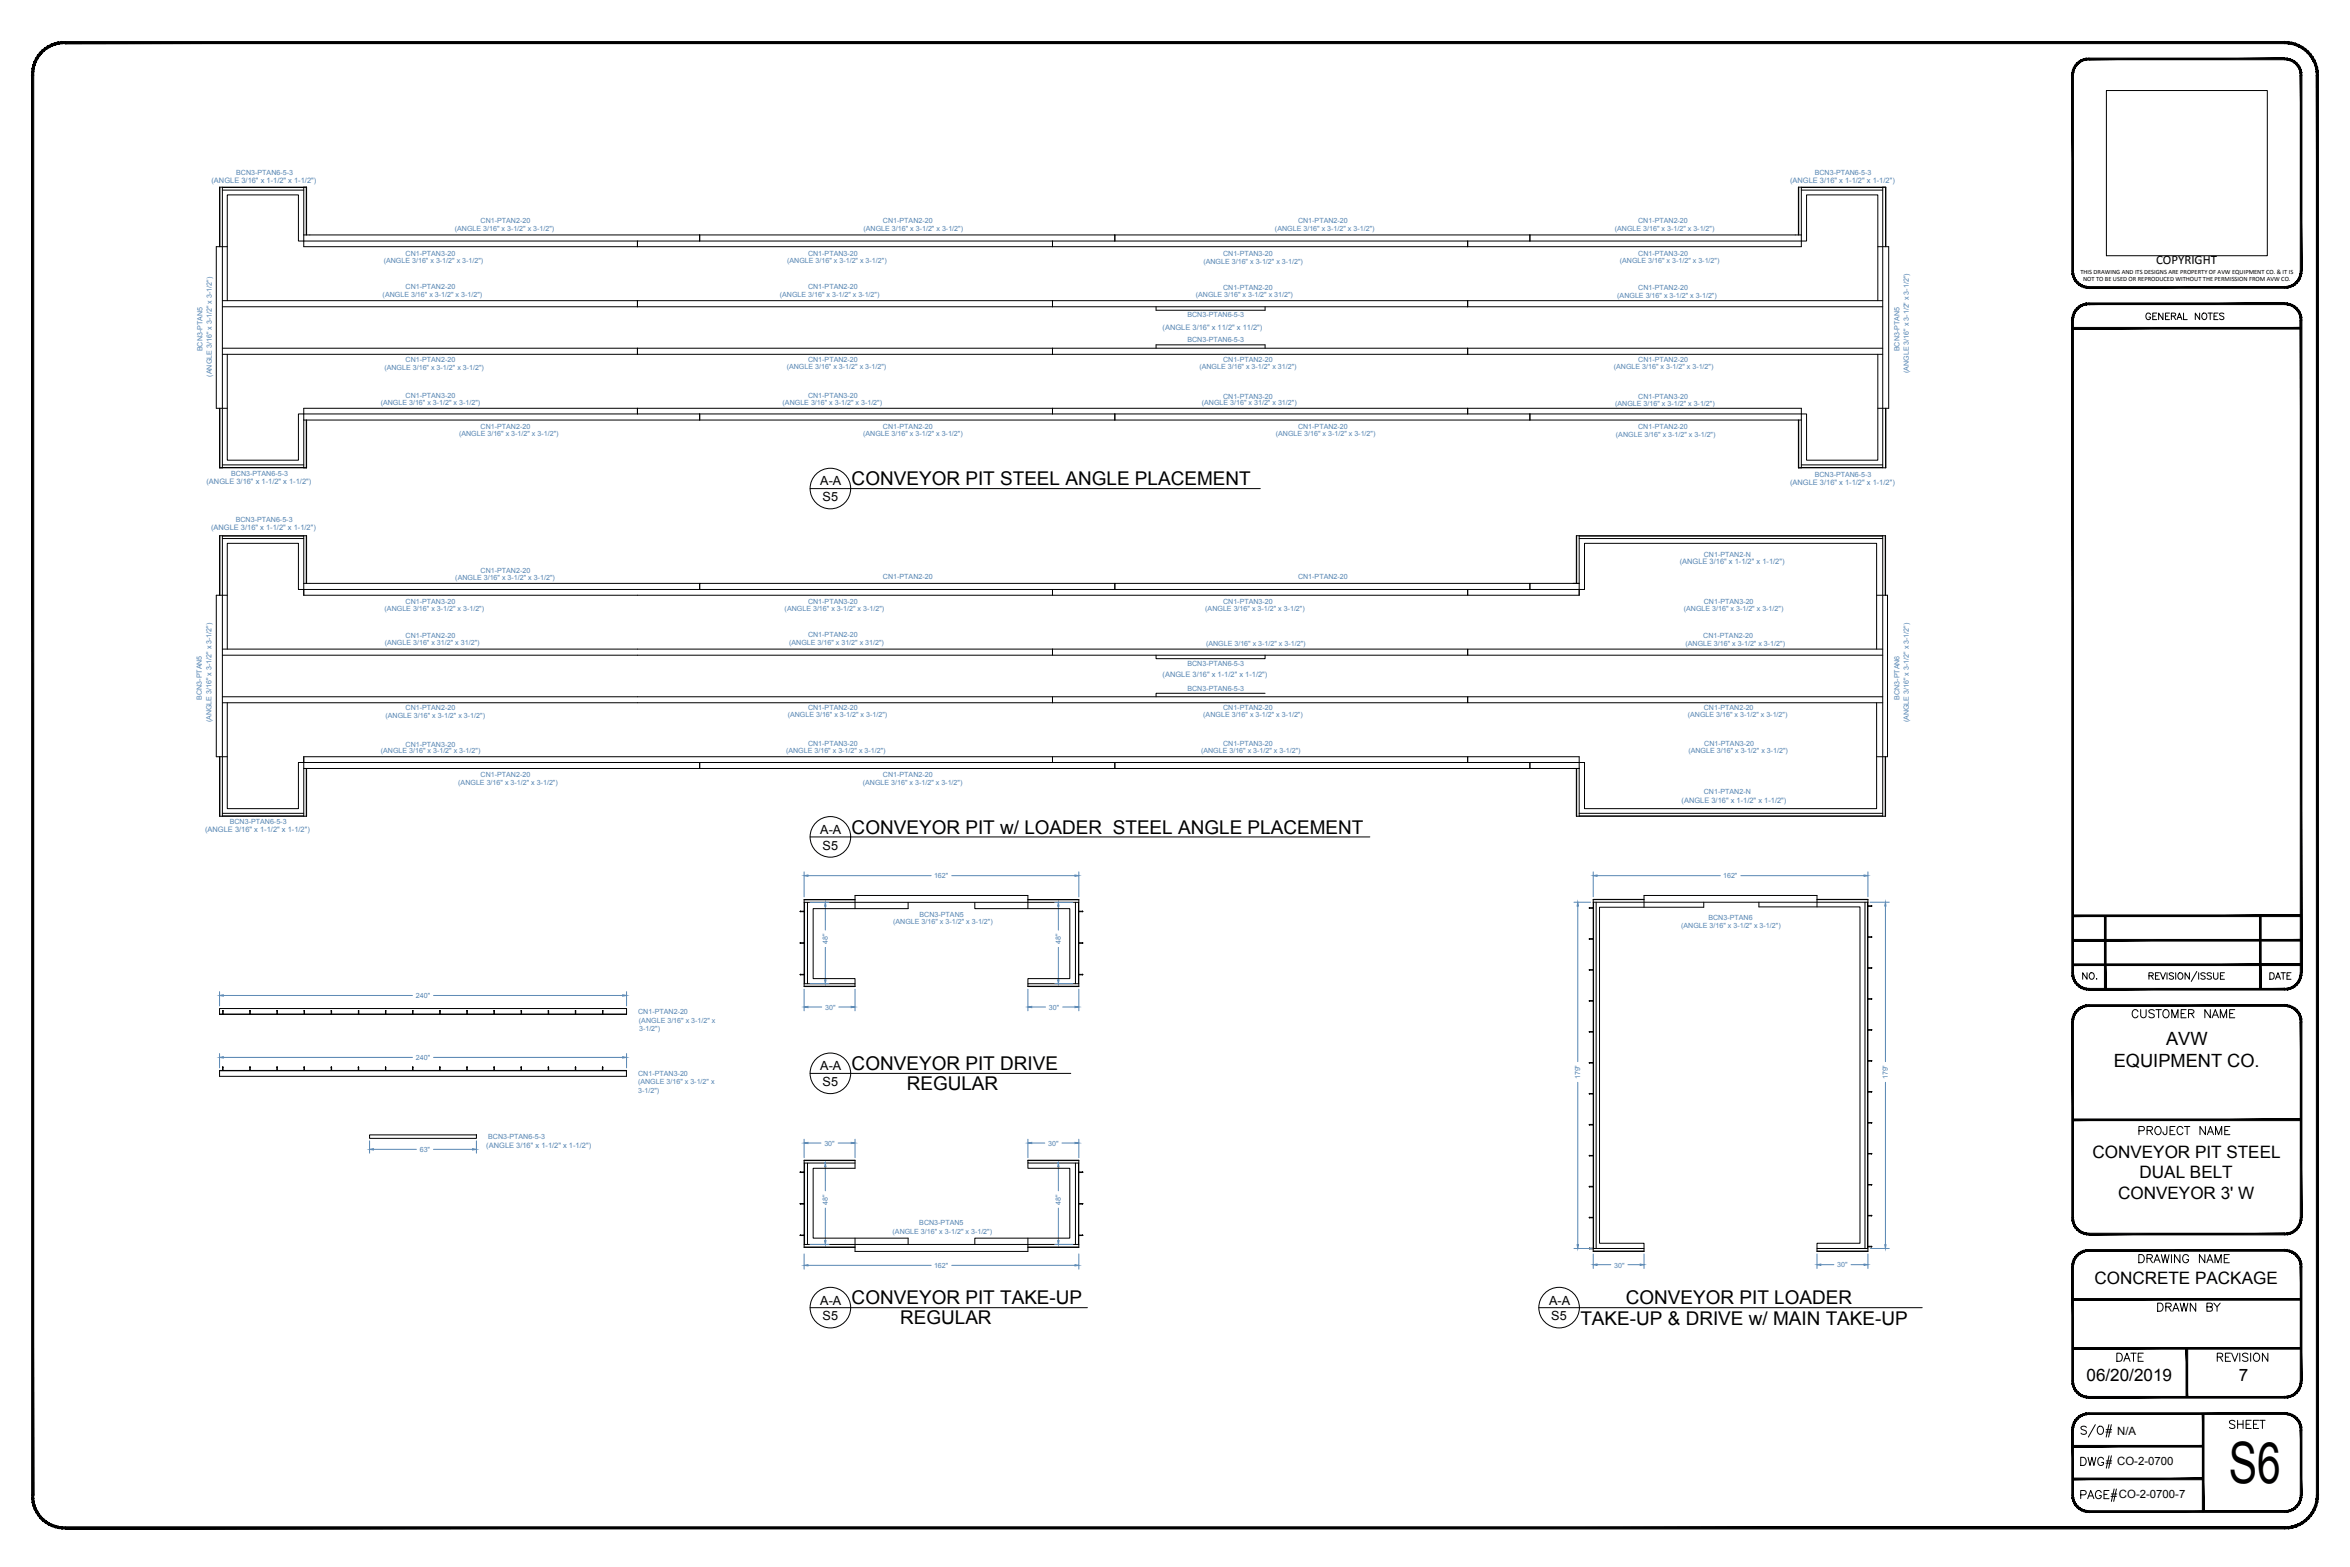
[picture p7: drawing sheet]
<svg xmlns="http://www.w3.org/2000/svg" width="914mm" height="610mm" viewBox="0 0 914 610" stroke-linecap="round" stroke-linejoin="round" font-family="sans-serif">
<defs><g id="words">
<text font-size="22.2" x="867.2" y="576.9">S6</text>
<g font-size="8.8">
<text x="808.6" y="572.6">DWG#</text>
<text x="808.6" y="585.3">PAGE#</text>
</g>
<text font-size="8.4" x="808.9" y="560.2">S/O#</text>
<g font-size="7.4">
<text x="331.4" y="188.8">CONVEYOR PIT STEEL ANGLE PLACEMENT</text>
<text x="331.4" y="324.3">CONVEYOR PIT w/ LOADER STEEL ANGLE PLACEMENT</text>
<text x="331.4" y="416.3">CONVEYOR PIT DRIVE</text>
<text x="352.8" y="424">REGULAR</text>
<text x="331.4" y="507.4">CONVEYOR PIT TAKE-UP</text>
<text x="632.6" y="507.4">CONVEYOR PIT LOADER</text>
<text x="350.2" y="515.1">REGULAR</text>
<text x="614.9" y="515.3">TAKE-UP &amp; DRIVE w/ MAIN TAKE-UP</text>
</g>
<g font-size="7.1">
<text x="842.8" y="406.5">AVW</text>
<text x="822.5" y="415">EQUIPMENT CO.</text>
</g>
<g font-size="6.7">
<text x="814.2" y="450.3">CONVEYOR PIT STEEL</text>
<text x="832.5" y="458.3">DUAL BELT</text>
<text x="824.2" y="466.3">CONVEYOR 3' W</text>
<text x="815" y="499.5">CONCRETE PACKAGE</text>
<text x="811.9" y="537.2">06/20/2019</text>
<text x="871.2" y="537.2">7</text>
</g>
<g font-size="6.6">
<text x="828.7" y="397.2">CUSTOMER NAME</text>
<text x="831.5" y="442.7">PROJECT NAME</text>
<text x="831.5" y="492.5">DRAWING NAME</text>
<text x="838.6" y="511.2">DRAWN BY</text>
<text x="822.7" y="530.9">DATE</text>
<text x="861.8" y="530.9">REVISION</text>
<text x="866.8" y="557">SHEET</text>
</g>
<g font-size="5.7">
<text x="834" y="125.6">GENERAL NOTES</text>
<text x="809.6" y="382.1">NO.</text>
<text x="882.3" y="382.1">DATE</text>
</g>
<text font-size="5" x="839" y="102.8">COPYRIGHT</text>
<g font-size="4.9">
<text x="319.2" y="188.8">A-A</text>
<text x="320.1" y="195">S5</text>
<text x="319.2" y="324.4">A-A</text>
<text x="320.1" y="330.5">S5</text>
<text x="319.2" y="416.4">A-A</text>
<text x="320.1" y="422.5">S5</text>
<text x="319.2" y="507.5">A-A</text>
<text x="602.7" y="507.5">A-A</text>
<text x="320.1" y="513.6">S5</text>
<text x="603.6" y="513.6">S5</text>
</g>
<g font-size="4.4">
<text x="823.8" y="558.1">N/A</text>
<text x="823.8" y="569.9">CO-2-0700</text>
<text x="824.5" y="582.9">CO-2-0700-7</text>
</g>
<g font-size="2.9" fill="#5484b2">
<text x="82.3" y="71.2">(ANGLE 3/16&quot; x 1-1/2&quot; x 1-1/2&quot;)</text>
<text x="696.5" y="71.2">(ANGLE 3/16&quot; x 1-1/2&quot; x 1-1/2&quot;)</text>
<text x="452.4" y="128.4">(ANGLE 3/16&quot; x 11/2&quot; x 11/2&quot;)</text>
<text x="80.3" y="188.5">(ANGLE 3/16&quot; x 1-1/2&quot; x 1-1/2&quot;)</text>
<text x="696.5" y="188.8">(ANGLE 3/16&quot; x 1-1/2&quot; x 1-1/2&quot;)</text>
<text x="82.1" y="206.2">(ANGLE 3/16&quot; x 1-1/2&quot; x 1-1/2&quot;)</text>
<text x="653.6" y="219.5">(ANGLE 3/16&quot; x 1-1/2&quot; x 1-1/2&quot;)</text>
<text x="452.4" y="263.4">(ANGLE 3/16&quot; x 1-1/2&quot; x 1-1/2&quot;)</text>
<text x="654.3" y="312.2">(ANGLE 3/16&quot; x 1-1/2&quot; x 1-1/2&quot;)</text>
<text x="79.8" y="323.8">(ANGLE 3/16&quot; x 1-1/2&quot; x 1-1/2&quot;)</text>
<text x="189.2" y="446.8">(ANGLE 3/16&quot; x 1-1/2&quot; x 1-1/2&quot;)</text>
</g>
<g font-size="2.8" fill="#5484b2">
<text x="91.9" y="67.9">BCN3-PTAN6-5-3</text>
<text x="706.1" y="67.9">BCN3-PTAN6-5-3</text>
<text x="177" y="89.9">(ANGLE 3/16&quot; x 3-1/2&quot; x 3-1/2&quot;)</text>
<text x="187" y="86.7">CN1-PTAN2-20</text>
<text x="336" y="90">(ANGLE 3/16&quot; x 3-1/2&quot; x 3-1/2&quot;)</text>
<text x="343.6" y="86.7">CN1-PTAN2-20</text>
<text x="505.1" y="86.9">CN1-PTAN2-20</text>
<text x="628.4" y="89.9">(ANGLE 3/16&quot; x 3-1/2&quot; x 3-1/2&quot;)</text>
<text x="637.4" y="86.9">CN1-PTAN2-20</text>
<text x="496.1" y="90">(ANGLE 3/16&quot; x 3-1/2&quot; x 3-1/2&quot;)</text>
<text x="157.8" y="99.4">CN1-PTAN3-20</text>
<text x="314.4" y="99.4">CN1-PTAN3-20</text>
<text x="475.9" y="99.4">CN1-PTAN3-20</text>
<text x="637.5" y="99.4">CN1-PTAN3-20</text>
<text x="149.3" y="102.3">(ANGLE 3/16&quot; x 3-1/2&quot; x 3-1/2&quot;)</text>
<text x="306.3" y="102.4">(ANGLE 3/16&quot; x 3-1/2&quot; x 3-1/2&quot;)</text>
<text x="468.2" y="102.7">(ANGLE 3/16&quot; x 3-1/2&quot; x 3-1/2&quot;)</text>
<text x="630.3" y="102.2">(ANGLE 3/16&quot; x 3-1/2&quot; x 3-1/2&quot;)</text>
<text x="157.8" y="112.4">CN1-PTAN2-20</text>
<text x="314.4" y="112.6">CN1-PTAN2-20</text>
<text x="475.9" y="112.8">CN1-PTAN2-20</text>
<text x="637.5" y="112.7">CN1-PTAN2-20</text>
<text x="148.9" y="115.5">(ANGLE 3/16&quot; x 3-1/2&quot; x 3-1/2&quot;)</text>
<text x="303.4" y="115.7">(ANGLE 3/16&quot; x 3-1/2&quot; x 3-1/2&quot;)</text>
<text x="465.3" y="115.7">(ANGLE 3/16&quot; x 3-1/2&quot; x 31/2&quot;)</text>
<text x="629.3" y="116">(ANGLE 3/16&quot; x 3-1/2&quot; x 3-1/2&quot;)</text>
<text x="462" y="123.5">BCN3-PTAN6-5-3</text>
<text x="78.8" y="136.7" transform="rotate(-90 78.8 136.7)">BCN3-PTAN5</text>
<text x="462" y="133.2">BCN3-PTAN6-5-3</text>
<text x="739.1" y="136.7" transform="rotate(-90 739.1 136.7)">BCN3-PTAN5</text>
<text x="149.6" y="143.8">(ANGLE 3/16&quot; x 3-1/2&quot; x 3-1/2&quot;)</text>
<text x="157.8" y="140.8">CN1-PTAN2-20</text>
<text x="306.1" y="143.5">(ANGLE 3/16&quot; x 3-1/2&quot; x 3-1/2&quot;)</text>
<text x="314.4" y="140.8">CN1-PTAN2-20</text>
<text x="466.7" y="143.4">(ANGLE 3/16&quot; x 3-1/2&quot; x 31/2&quot;)</text>
<text x="475.9" y="140.8">CN1-PTAN2-20</text>
<text x="628" y="143.6">(ANGLE 3/16&quot; x 3-1/2&quot; x 3-1/2&quot;)</text>
<text x="637.5" y="140.8">CN1-PTAN2-20</text>
<text x="82.5" y="146.5" transform="rotate(-90 82.5 146.5)">(ANGLE 3/16&quot; x 3-1/2&quot; x 3-1/2&quot;)</text>
<text x="742.7" y="145.1" transform="rotate(-90 742.7 145.1)">(ANGLE 3/16&quot; x 3-1/2&quot; x 3-1/2&quot;)</text>
<text x="157.8" y="154.6">CN1-PTAN3-20</text>
<text x="314.4" y="154.9">CN1-PTAN3-20</text>
<text x="475.9" y="155.1">CN1-PTAN3-20</text>
<text x="637.5" y="155.1">CN1-PTAN3-20</text>
<text x="148.1" y="157.5">(ANGLE 3/16&quot; x 3-1/2&quot; x 3-1/2&quot;)</text>
<text x="304.5" y="157.6">(ANGLE 3/16&quot; x 3-1/2&quot; x 3-1/2&quot;)</text>
<text x="467.7" y="157.7">(ANGLE 3/16&quot; x 31/2&quot; x 31/2&quot;)</text>
<text x="628.5" y="157.9">(ANGLE 3/16&quot; x 3-1/2&quot; x 3-1/2&quot;)</text>
<text x="187" y="166.8">CN1-PTAN2-20</text>
<text x="343.6" y="166.8">CN1-PTAN2-20</text>
<text x="505.1" y="166.8">CN1-PTAN2-20</text>
<text x="637.4" y="166.8">CN1-PTAN2-20</text>
<text x="178.6" y="169.6">(ANGLE 3/16&quot; x 3-1/2&quot; x 3-1/2&quot;)</text>
<text x="335.9" y="169.7">(ANGLE 3/16&quot; x 3-1/2&quot; x 3-1/2&quot;)</text>
<text x="496.4" y="169.7">(ANGLE 3/16&quot; x 3-1/2&quot; x 3-1/2&quot;)</text>
<text x="628.8" y="169.8">(ANGLE 3/16&quot; x 3-1/2&quot; x 3-1/2&quot;)</text>
<text x="90" y="185.2">BCN3-PTAN6-5-3</text>
<text x="706.1" y="185.5">BCN3-PTAN6-5-3</text>
<text x="91.7" y="202.9">BCN3-PTAN6-5-3</text>
<text x="663" y="216.5">CN1-PTAN2-N</text>
<text x="177.2" y="225.7">(ANGLE 3/16&quot; x 3-1/2&quot; x 3-1/2&quot;)</text>
<text x="187" y="222.9">CN1-PTAN2-20</text>
<text x="343.6" y="225.1">CN1-PTAN2-20</text>
<text x="505.1" y="225.1">CN1-PTAN2-20</text>
<text x="149.6" y="237.7">(ANGLE 3/16&quot; x 3-1/2&quot; x 3-1/2&quot;)</text>
<text x="157.8" y="234.9">CN1-PTAN3-20</text>
<text x="305.3" y="237.6">(ANGLE 3/16&quot; x 3-1/2&quot; x 3-1/2&quot;)</text>
<text x="314.4" y="234.9">CN1-PTAN3-20</text>
<text x="469" y="237.7">(ANGLE 3/16&quot; x 3-1/2&quot; x 3-1/2&quot;)</text>
<text x="475.9" y="234.9">CN1-PTAN3-20</text>
<text x="655.2" y="237.7">(ANGLE 3/16&quot; x 3-1/2&quot; x 3-1/2&quot;)</text>
<text x="663" y="234.9">CN1-PTAN3-20</text>
<text x="149.7" y="251">(ANGLE 3/16&quot; x 31/2&quot; x 31/2&quot;)</text>
<text x="157.8" y="248.3">CN1-PTAN2-20</text>
<text x="307" y="251">(ANGLE 3/16&quot; x 31/2&quot; x 31/2&quot;)</text>
<text x="314.4" y="248">CN1-PTAN2-20</text>
<text x="469.3" y="251.3">(ANGLE 3/16&quot; x 3-1/2&quot; x 3-1/2&quot;)</text>
<text x="655.8" y="251.2">(ANGLE 3/16&quot; x 3-1/2&quot; x 3-1/2&quot;)</text>
<text x="662.8" y="248.3">CN1-PTAN2-20</text>
<text x="462" y="259">BCN3-PTAN6-5-3</text>
<text x="462" y="268.8">BCN3-PTAN6-5-3</text>
<text x="78.5" y="272.2" transform="rotate(-90 78.5 272.2)">BCN3-PTAN5</text>
<text x="739.1" y="272.2" transform="rotate(-90 739.1 272.2)">BCN3-PTAN6</text>
<text x="82.3" y="281.1" transform="rotate(-90 82.3 281.1)">(ANGLE 3/16&quot; x 3-1/2&quot; x 3-1/2&quot;)</text>
<text x="150" y="279.2">(ANGLE 3/16&quot; x 3-1/2&quot; x 3-1/2&quot;)</text>
<text x="157.8" y="276.3">CN1-PTAN2-20</text>
<text x="306.5" y="279">(ANGLE 3/16&quot; x 3-1/2&quot; x 3-1/2&quot;)</text>
<text x="314.4" y="276.3">CN1-PTAN2-20</text>
<text x="468.2" y="278.9">(ANGLE 3/16&quot; x 3-1/2&quot; x 3-1/2&quot;)</text>
<text x="475.9" y="276.3">CN1-PTAN2-20</text>
<text x="656.8" y="279.1">(ANGLE 3/16&quot; x 3-1/2&quot; x 3-1/2&quot;)</text>
<text x="663" y="276.3">CN1-PTAN2-20</text>
<text x="742.7" y="281.1" transform="rotate(-90 742.7 281.1)">(ANGLE 3/16&quot; x 3-1/2&quot; x 3-1/2&quot;)</text>
<text x="148.2" y="293">(ANGLE 3/16&quot; x 3-1/2&quot; x 3-1/2&quot;)</text>
<text x="157.8" y="290.5">CN1-PTAN3-20</text>
<text x="305.9" y="293">(ANGLE 3/16&quot; x 3-1/2&quot; x 3-1/2&quot;)</text>
<text x="314.4" y="290.3">CN1-PTAN3-20</text>
<text x="467.3" y="293">(ANGLE 3/16&quot; x 3-1/2&quot; x 3-1/2&quot;)</text>
<text x="475.9" y="290.3">CN1-PTAN3-20</text>
<text x="657" y="293.1">(ANGLE 3/16&quot; x 3-1/2&quot; x 3-1/2&quot;)</text>
<text x="663.2" y="290.2">CN1-PTAN3-20</text>
<text x="178.3" y="305.3">(ANGLE 3/16&quot; x 3-1/2&quot; x 3-1/2&quot;)</text>
<text x="187" y="302.4">CN1-PTAN2-20</text>
<text x="335.7" y="305.4">(ANGLE 3/16&quot; x 3-1/2&quot; x 3-1/2&quot;)</text>
<text x="343.6" y="302.4">CN1-PTAN2-20</text>
<text x="663" y="308.8">CN1-PTAN2-N</text>
<text x="89.4" y="320.5">BCN3-PTAN6-5-3</text>
<text x="363.4" y="341.6">162&quot;</text>
<text x="670.5" y="341.6">162&quot;</text>
<text x="347.6" y="359.6">(ANGLE 3/16&quot; x 3-1/2&quot; x 3-1/2&quot;)</text>
<text x="357.8" y="356.7">BCN3-PTAN5</text>
<text x="664.8" y="357.8">BCN3-PTAN6</text>
<text x="654.1" y="361.1">(ANGLE 3/16&quot; x 3-1/2&quot; x 3-1/2&quot;)</text>
<text x="322.1" y="367.2" transform="rotate(-90 322.1 367.2)">48&quot;</text>
<text x="412.8" y="367.2" transform="rotate(-90 412.8 367.2)">48&quot;</text>
<text x="161.8" y="388.2">240&quot;</text>
<text x="248.3" y="394.4">CN1-PTAN2-20</text>
<text x="321.1" y="392.7">30&quot;</text>
<text x="408.1" y="392.7">30&quot;</text>
<text x="248.6" y="397.8">(ANGLE 3/16&quot; x 3-1/2&quot; x</text>
<text x="248.7" y="401.2">3-1/2&quot;)</text>
<text x="161.8" y="412.3">240&quot;</text>
<text x="248.3" y="418.5">CN1-PTAN3-20</text>
<text x="614.9" y="419.9" transform="rotate(-90 614.9 419.9)">179&quot;</text>
<text x="734.6" y="419.9" transform="rotate(-90 734.6 419.9)">179&quot;</text>
<text x="248.3" y="421.9">(ANGLE 3/16&quot; x 3-1/2&quot; x</text>
<text x="248.3" y="425.2">3-1/2&quot;)</text>
<text x="189.9" y="443.1">BCN3-PTAN6-5-3</text>
<text x="163.3" y="448.1">63&quot;</text>
<text x="320.8" y="445.6">30&quot;</text>
<text x="407.8" y="445.6">30&quot;</text>
<text x="322.1" y="468.6" transform="rotate(-90 322.1 468.6)">48&quot;</text>
<text x="412.8" y="468.6" transform="rotate(-90 412.8 468.6)">48&quot;</text>
<text x="357.7" y="476.6">BCN3-PTAN5</text>
<text x="347.3" y="480.1">(ANGLE 3/16&quot; x 3-1/2&quot; x 3-1/2&quot;)</text>
<text x="363.4" y="493.2">162&quot;</text>
<text x="628.1" y="493.1">30&quot;</text>
<text x="714.9" y="493">30&quot;</text>
</g>
<g font-size="2.5">
<text x="809.5" y="106.6">THIS DRAWING AND ITS DESIGNS ARE PROPERTY OF AVW EQUIPMENT CO. &amp; IT IS</text>
<text x="810.5" y="109.3">NOT TO BE USED OR REPRODUCED WITHOUT THE PERMISSION FROM AVW CO.</text>
</g>
</g></defs>
<!-- layer: A_TAGS -->
<g fill="none" stroke="#000" stroke-width=".39">
<path d="M315.2 190.1h175.2M315.2 325.6h217.8M315.2 417.6h101.4M315.2 508.7h107.9M598.8 508.7h149.1"/>
<circle cx="323.1" cy="190.1" r="7.9"/>
<circle cx="323.1" cy="325.6" r="7.9"/>
<circle cx="323.1" cy="417.6" r="7.9"/>
<circle cx="323.1" cy="508.7" r="7.9"/>
<circle cx="606.7" cy="508.7" r="7.9"/>
</g>
<!-- layer: A_STEEL -->
<g fill="none" stroke="#000" stroke-width=".39">
<path d="M85.6 72.8v23.2M86.5 72.8v109.2h-1.1M86.5 74h31.7M86.5 72.9h31.7M119.2 72.8v18.6M119.3 72.8h-1.1v23.2h582.7v-23.2M119.3 72.8h-33.9v23.2M119.3 72.8v18.6M699.9 72.8v18.6M700.9 74h31.7M700.9 72.9h31.7M88.4 96h-4.2v62.8h4.2"/>
<path d="M118.2 91.4h582.7M248 93.8v2.2M272.2 91.4v2.4M409.5 93.8v2.2M433.8 91.4v2.4M571.1 93.8v2.2M595.3 91.4v2.4M699.8 91.4v-18.6h34v23.2M730.7 96h4.2v62.8h-4.2M733.7 96v-23.2h-1.1v109.2M86.5 119.3h646.1M86.5 117h646.1"/>
<path d="M88.4 117v-41.2h27.7v18h586.8v-18h27.8v41.2M248 117v2.3M409.5 117v2.3M449.8 119.3v1.4h42.5v-1.4M571.1 117v2.3M86.5 135.5h646.1M86.5 137.8h646.1M88.4 137.8v41.2h27.7v-18h586.8v18h27.8v-41.2M248 135.5v2.3M409.5 135.5v2.3M449.8 135.5v-1.3h42.5v1.3M571.1 135.5v2.3"/>
<path d="M85.4 158.8v23.2M85.6 158.8v23.2M248 158.8v2.2M409.5 158.8v2.2M571.1 158.8v2.2M733.7 158.8v23.2M733.8 158.8v23.2h-34M118.2 163.4h582.7M119.2 163.4v18.6M119.3 163.4v18.6M272.2 161v2.4M433.8 161v2.4"/>
<path d="M595.3 161v2.4M699.8 163.4v18.6M699.9 163.4v18.6M85.4 182h33.9M86.5 180.8h31.7M86.5 181.9h31.7M119.3 182h-1.1v-23.2h582.7v23.2h-1.1M700.9 180.8h31.7M700.9 181.9h31.7M85.6 208.4v23.2M86.5 208.4v109.1M86.5 209.5h31.7"/>
<path d="M86.5 208.5h31.7M118.2 208.4v23.2h291.3v-2.3v2.3h161.6v-2.3v2.3h43.4v-23.2M119.2 208.4v18.5M613.5 208.4v18.5M614.5 209.5h118.1M614.5 208.5h118.1M732.6 208.4v109.1M733.6 208.4v23.2M88.4 231.6h-4.2v62.8h4.2M118.2 226.9h154v2.4h-156.1v-17.9h-27.7v41.1M119.3 226.9v-18.5h-33.9v23.2M272.2 226.9h161.6v2.4h-161.6z"/>
<path d="M433.8 226.9h161.5v2.4h-161.5zM612.1 226.9h2.4h-19.2v2.4h21.2v-17.9h113.7v41.1M613.4 226.9v-18.5h120.3v23.2M730.2 231.6h4.2v62.8h-4.2M86.5 252.5h323v2.4h-323M409.5 252.5h161.6v2.4h-161.6zM449.8 254.9v1.3h42.5v-1.3M732.6 252.5h-161.5v2.4h161.5M86.5 271.1h323v2.3h-323M88.4 273.4v41.2h27.7v-18h2.1M409.5 271.1h161.6v2.3h-161.6zM492.3 269.7h-42.5v1.4"/>
<path d="M730.2 273.4v41.2h-113.7v-18h-21.2v2.4h19.2M732.6 271.1h-161.5v2.3h161.5M85.4 294.4v23.1h33.9v-18.5M85.6 294.4v23.1M118.2 294.4h291.3v2.2v-2.2h161.6v2.2v-2.2h43.4v23.1M118.2 294.4v4.6h154v-2.4h-154M118.2 294.4v2.2M119.2 299v18.5M120.6 299h-2.4v18.5M272.2 296.6h161.6v2.4h-161.6zM433.8 296.6h161.5v2.4h-161.5zM613.5 299v18.5"/>
<path d="M733.6 294.4v23.1M733.7 294.4v23.1h-120.3v-18.5M86.5 316.4h31.7M86.5 317.4h31.7M614.5 316.4h118.1M614.5 317.4h118.1M311.4 354.5v.2M311.5 354.5v.2M311.5 354.5h1.4v.2h-1.4M312.9 351h106.9M312.9 350.1h19.8M313.1 351v31.7"/>
<path d="M314.2 351v31.7M332.7 349.9h-19.8v33.9h19.8v-1.1h-19.8M332.7 353.5v-5.1h67.3v5.1M353.4 351v2.5h-37v27.2h16.3v2M379.3 351v2.5h37v27.2h-16.3v2M400 349.9h19.8v33.9h-19.8v-1.1h19.8M400 350.1h19.8M418.5 351v31.7M419.7 351v31.7M421.2 354.5v.2M421.2 354.5h-1.4v.2h1.4M618.5 353.1v.2"/>
<path d="M618.5 353.1h1.4v.2h-1.4M619.9 351l.2 134.7zM619.9 350h19.8M621.1 351v134.7M639.7 349.9h-19.8v1.1h106.9v-1.1h-19.8M662.9 351v1.9h-40.5v130.8h17.3v2M684.4 351v1.8h39.3v130.9h-16.7v2M707 352.8v-4.4h-67.3v4.5M707 350h19.8M725.7 351v134.7M726.7 351l.1 134.7zM726.8 352.3v.3"/>
<path d="M726.8 352.6h1.4M726.8 352.4h1.4M728.2 352.4h.1M311.4 366.8v.1M311.5 366.7v.2M311.5 379v.2M311.5 366.8l1.4-.1v.2h-1.4M312.8 379.1l-1.3 .1M312.9 379l-.1 .1M312.9 379.1l-1.5 .1M419.8 379v.2h1.4M419.8 379.1l1.4 .1"/>
<path d="M421.2 366.7v.2M421.2 379v.2M421.2 366.8l-1.4-.1v.2h1.4M421.2 366.8v.1M618.5 365.2v.2M618.5 377.2v.2M618.5 365.2h1.4v.2h-1.4M618.5 377.2h1.4v.2h-1.4M726.8 364.4l.1 .1M726.8 376.4v.2M726.8 364.6h1.4M726.8 364.4h1.4"/>
<path d="M726.8 376.7h1.4M726.8 376.5h1.4M726.9 364.5l-.1 .1M728.2 364.4l.1 .1M728.2 376.4v.2M728.2 364.4v.2M728.2 376.5v.1M728.3 364.5l-.1 .1M85.4 392.3h158.4v2.3h-158.4zM85.4 394.5h158.4M86.7 393.3l.1 1.2M86.7 393.3v1.2"/>
<path d="M86.7 393.3h.1M86.7 394.4v.1M86.7 394.4l.1 .1M97.2 393.3h.1M97.2 393.3l.1 1.1M97.2 393.3l.2 1.2M97.3 394.4v.1M107.7 393.3h.2M107.8 393.3h.1M107.8 393.3v1.2M107.8 394.4l-.1 .1M107.9 393.3l-.1 1.1"/>
<path d="M118.3 393.3v1.2l.2-1.2M118.3 393.3h.2M118.3 393.3h.1M128.9 393.3h.1M128.9 393.3v1.2M128.9 394.4v.1M129 393.3l-.1 1.1M139.4 393.3h.2M139.5 394.4l-.1 .1M139.6 393.3l-.2 1.2M139.6 393.3l-.1 1.1M150 393.3l.1 1.1"/>
<path d="M150 393.3l.2 1.2M150 393.3h.1M150.1 394.4v.1M160.5 393.3h.2M160.5 393.3v1.2l.2-1.2M171.1 393.3l.1 1.1M171.2 394.4v.1M171.1 393.3h.1M171.3 393.3v1.2M181.7 393.3v1.2l.1-1.2M181.7 393.3h.1M192.2 393.3v1.2"/>
<path d="M192.2 393.3h.1M192.2 393.3h.2M192.3 394.4l-.1 .1M192.4 393.3l-.1 1.1M202.8 393.3h.1M202.8 393.3v1.2M202.8 394.4v.1M202.9 393.3l-.1 1.1M213.3 393.3h.1M213.3 393.3l.1 1.1M213.3 393.3l.2 1.2M213.4 394.4v.1"/>
<path d="M223.9 393.2l.1 1.3zM223.9 393.3h.1M234.4 393.3h.2M234.4 393.3l.1 1.1M234.4 393.3l.2 1.2M234.5 394.4l.1 .1M312.9 383.7h19.8M400 383.7h19.8M618.5 389.3v.2M618.5 389.3h1.4v.2h-1.4M726.8 388.5v.2M726.8 388.7h1.4"/>
<path d="M726.8 388.5h1.4M728.2 388.5v.2M85.4 416.6l158.4-.2h-158.4v2.3h158.4v-2.1M86.6 415.2h.1M86.6 415.2v1.2l.2-1.2M86.6 415.2h.2M97.2 415.2h.1M97.2 415.2l.1 1.2M97.2 415.2l.2 1.2M107.7 415.2v1.2l.2-1.2M107.7 415.2h.2M118.3 415.2h.1"/>
<path d="M118.3 415.2l.1 1.2M128.9 415.2h.1M128.9 415.2v1.2l.1-1.2M139.4 415.2l.1 1.2M139.4 415.2l.2 1.2M139.4 415.2h.1M149.9 415.2h.2M150.1 415.2l-.2 1.2M150.1 415.2l-.1 1.2M160.5 415.2h.2M160.5 415.2v1.2l.2-1.2M171.1 415.2v1.2l.1-1.2"/>
<path d="M171.1 415.2h.1M181.7 415.2l.1 1.2v-1.2M181.7 415.2h.1M192.2 415.2v1.2l.2-1.2M192.2 415.2h.2M192.2 415.2h.1M202.7 415.2h.2M202.7 415.2l.2 1.2M213.3 415.2l.1 1.2M213.3 415.2h.1M213.5 415.2v1.2M223.9 415.2h.1"/>
<path d="M223.9 415.2v1.2l.1-1.2M234.4 415.2h.1M234.4 415.2v1.2l.2-1.2M234.4 415.2h.2M618.4 401.4l.1 .1M618.5 401.3v.2M618.5 413.3v.3M618.5 401.3l-.1 .1M618.5 413.3h1.4v.3h-1.4M618.5 401.3h1.4M619.9 401.3v.2h-1.4M726.8 400.5l.1 .1"/>
<path d="M726.8 412.6l.1 .1M726.8 400.8h1.4M726.8 400.6h1.4M726.8 412.8h1.4M726.8 412.6h1.4M726.9 400.6l-.1 .1M726.9 412.7l-.1 .1M728.2 400.5l.1 .1M728.2 412.6l.1 .1M728.2 400.6h.1M728.2 412.6v.2M728.3 412.7l-.1 .1"/>
<path d="M618.5 425.4v.2M618.5 437.4v.2M618.5 425.4h1.4v.2h-1.4M618.5 437.4h1.4v.2h-1.4M726.8 424.6v.2M726.8 436.7v.2M726.8 424.9h1.4M726.8 424.6h1.4M726.8 436.9h1.4M726.8 436.7h1.4M728.2 436.7v.2M728.2 424.6h.1"/>
<path d="M143.8 441.5h41.6v1.3h-41.6zM311.4 455.9v.2M311.5 455.9v.2M311.5 455.9h1.4v.2h-1.4M312.9 451.5h19.8M312.9 452.5h19.8M313.1 452.5v31.6M314.2 452.5v31.6M400 452.5v2h16.3v27.2h-37v2.4M400 451.5h19.8M418.5 452.5v31.6M419.7 452.5v31.6"/>
<path d="M419.8 452.5h-19.8v-1.1h19.8v33.9h-19.8M421.2 455.9v.2M421.2 455.9h-1.4v.2h1.4M618.4 449.6l.1 .1M618.5 449.5v.2M618.5 449.5l-.1 .1M618.5 449.5h1.4M619.9 449.5v.2h-1.4M726.8 448.7v.2M726.8 448.9h1.4M726.8 448.7h1.4M728.2 448.7v.2"/>
<path d="M311.4 468.2v.2M311.5 468.2v.2M311.5 468.2h1.4v.2h-1.4M421.2 468.2v.2M421.2 468.2h-1.4v.2h1.4M618.5 461.5v.2M618.5 473.6v.2M618.5 473.5v.3M618.5 461.5h1.4v.2h-1.4M618.5 473.6l1.4-.1v.3h-1.4M726.8 460.8v.2M726.8 472.8l.1 .1"/>
<path d="M726.8 461h1.4M726.8 460.8h1.4M726.8 473h1.4M726.8 472.8h1.4M726.9 472.9l-.1 .1M728.2 460.8v.2M728.2 472.8l.1 .1M728.2 472.8v.2M728.3 472.9l-.1 .1M311.4 480.5v.2M311.5 480.4v.3M311.5 480.5l1.4-.1v.3h-1.4"/>
<path d="M312.9 484.1h106.9M312.9 485.1h19.8M332.7 481.7v5.1h67.3v-5.1M353.4 484.1v-2.4h-37v-27.2h16.3v-3.1h-19.8v33.9h19.8M400 485.1h19.8M421.2 480.4v.3M421.2 480.5l-1.4-.1v.3h1.4M421.2 480.5v.2M618.5 485.6v.2M618.5 485.6h1.4v.2h-1.4M619.9 485.7h19.8v1.1h-19.8zM619.9 486.7h19.8"/>
<path d="M707 485.7h19.8v1.1h-19.8zM707 486.7h19.8M726.8 484.8v.3M726.8 484.8l1.5 .1M726.8 485.1h1.4M728.2 484.9v.2M728.3 484.9l-.1 .2"/>
</g>
<!-- layer: A_ANNOTATION -->
<g fill="none" stroke="#5484b2" stroke-width=".39">
<path d="M312.9 339.2v9.7M419.8 339.2v9.7M619.9 339.2v9.7M726.8 339.2v9.7M314.4 340.7h47.9M315.2 351h7.4M321.1 352.5v9.3M370.3 340.7h48M410.3 351h7.2M411.8 352.5v9.3M612.4 351h6.5M613.9 352.5v60.5"/>
<path d="M621.4 340.7h48M677.4 340.7h47.9M727.7 351h7.4M733.6 352.5v60.5M321.1 368.6v12.6M411.8 368.6v12.6M85.4 385.8v5.5M86.9 387.3h73.6M168.7 387.3h73.6M243.8 385.8v5.5M312.9 384.8v8.4M314.4 391.8h5.3"/>
<path d="M315.2 382.7h7.4M326.4 391.8h4.8M332.7 384.8v8.4M400 384.8v8.4M401.4 391.8h5.4M410.3 382.7h7.2M413.5 391.8h4.8M419.8 384.8v8.4M85.4 409.9v5.5M86.9 411.4h73.6M168.7 411.4h73.6M243.8 409.9v5.5"/>
<path d="M613.9 421v63.2M733.6 421v63.2M143.8 443.8v4.8M145.3 447.1h16.7M168.7 447.1h15.2M185.4 443.8v4.8M312.9 443.2v7.2M314.4 444.7h5M315.2 452.5h7.4M321.1 453.9v9.4M326.1 444.7h5.1M332.7 443.2v7.2"/>
<path d="M400 443.2v7.2M401.4 444.7h5.1M410.3 452.5h7.2M411.8 453.9v9.4M413.2 444.7h5.1M419.8 443.2v7.2M321.1 470v12.6M411.8 470v12.6M312.9 487.8v5.9M314.4 492.3h47.9M315.2 484.1h7.4M370.3 492.3h48"/>
<path d="M410.3 484.1h7.2M419.8 487.8v5.9M612.4 485.7h7.2M619.9 487.8v5.7M621.4 492h5.4M633.4 492h4.8M639.7 487.8v5.7M707 487.8v5.7M708.5 492h5.1M720.3 492h5M726.8 487.8v5.7M727.8 485.7h7.3"/>
</g>
<g fill="#5484b2" stroke="#5484b2" stroke-width=".39">
<path d="M619.9 340.7l1.5-.3v.5z"/>
<path d="M725.3 340.4l1.5 .3-1.5 .2z"/>
<path d="M613.7 484.2h.5l-.3 1.5z"/>
<path d="M613.9 351l.3 1.5h-.5z"/>
<path d="M619.9 492l1.5-.3v.6z"/>
<path d="M638.2 491.7l1.5 .3-1.5 .3z"/>
<path d="M707 492l1.5-.3v.6z"/>
<path d="M725.3 491.7l1.5 .3-1.5 .3z"/>
<path d="M733.4 484.2h.4l-.2 1.5z"/>
<path d="M733.6 351l.2 1.5h-.4z"/>
<path d="M85.4 387.3l1.5-.3v.5z"/>
<path d="M242.3 387l1.5 .3-1.5 .2z"/>
<path d="M143.8 447.1l1.5-.2v.5z"/>
<path d="M183.9 446.9l1.5 .2-1.5 .3z"/>
<path d="M85.4 411.4l1.5-.3v.5z"/>
<path d="M242.3 411.1l1.5 .3-1.5 .2z"/>
<path d="M320.9 381.2h.5l-.3 1.5z"/>
<path d="M321.1 351l.3 1.5h-.5z"/>
<path d="M411.6 381.2h.5l-.3 1.5z"/>
<path d="M411.8 351l.3 1.5h-.5z"/>
<path d="M312.9 340.7l1.5-.3v.5z"/>
<path d="M418.3 340.4l1.5 .3-1.5 .2z"/>
<path d="M400 391.8l1.4-.3v.5z"/>
<path d="M418.3 391.5l1.5 .3-1.5 .2z"/>
<path d="M312.9 391.8l1.5-.3v.5z"/>
<path d="M331.2 391.5l1.5 .3-1.5 .2z"/>
<path d="M312.9 444.7l1.5-.3v.5z"/>
<path d="M331.2 444.4l1.5 .3-1.5 .2z"/>
<path d="M400 444.7l1.4-.3v.5z"/>
<path d="M418.3 444.4l1.5 .3-1.5 .2z"/>
<path d="M312.9 492.3l1.5-.3v.5z"/>
<path d="M418.3 492l1.5 .3-1.5 .2z"/>
<path d="M320.9 482.6h.5l-.3 1.5z"/>
<path d="M321.1 452.5l.3 1.4h-.5z"/>
<path d="M411.6 482.6h.5l-.3 1.5z"/>
<path d="M411.8 452.5l.3 1.4h-.5z"/>
</g>
<!-- layer: A_SECT-CUT 1 -->
<path d="M819.6 35.2h62.6v64.3h-62.6z" fill="none" stroke="#000" stroke-width=".39"/>
<!-- layer: 0 -->
<g fill="#000" stroke="#000" stroke-width=".39">
<path d="M24 16.2h1.4v.8zM24 16.2l.1 .8h1.3zM22.6 16.4l1.4-.2 .1 .8zM22.6 16.4l.2 .7 1.3-.1zM21.3 16.7l1.3-.3 .2 .7zM21.3 16.7l.2 .8 1.3-.4zM20 17.2l1.3-.5 .2 .8zM20 17.2l.3 .7 1.2-.4zM18.8 17.8l1.2-.6 .3 .7zM18.8 17.8l.4 .7 1.1-.6zM17.6 18.5l1.2-.7 .4 .7zM17.6 18.5l.5 .7 1.1-.7zM16.5 19.4l1.1-.9 .5 .7zM16.5 19.4l.6 .6 1-.8zM16.5 19.4l.6 .6-1.6 .4zM15.5 20.4l.6 .5 1-.9zM15.5 20.4l.6 .5-1.4 .6zM14.7 21.5l.6 .4 .8-1zM14.7 21.5l.6 .4-1.4 .7zM13.9 22.6l.7 .4 .7-1.1zM13.9 22.6l.7 .4-1.3 .9zM13.3 23.9l.8 .3 .5-1.2zM13.3 23.9l.8 .3-1.2 1zM12.9 25.2l.7 .2 .5-1.2zM12.9 25.2l.7 .2-1.1 1.1zM13.6 25.4l-1.1 1.1 .8 .2zM12.5 26.5l.8 .2-.9 1.2zM13.3 26.7l-.9 1.2h.7zM12.4 27.9h.7l-.8 1.4zM13.1 27.9l-.8 1.4h.8z"/>
<path d="M25.4 17h863.6v-.8zM25.4 16.2h863.6l-863.6 .8z"/>
<path d="M12.3 29.3l.8 552.4v-552.4zM12.3 29.3l.8 552.4h-.8z"/>
<path d="M806.2 29.3l.6 76.2v-76.2zM806.2 29.3l.6 76.2h-.6z"/>
<path d="M811.8 22.7l1-.1v.6zM811.8 22.7l.1 .6 .9-.1zM810.8 22.9l1-.2 .1 .6zM810.8 22.9l.1 .6 1-.2zM809.8 23.3l1-.4 .1 .6zM809.8 23.3l.3 .6 .8-.4zM808.9 23.9l.9-.6 .3 .6zM808.9 23.9l.4 .5 .8-.5zM808.1 24.6l.8-.7 .4 .5zM808.1 24.6l.5 .4 .7-.6zM808.1 24.6l.5 .4-1.2 .4zM807.4 25.4l.5 .3 .7-.7zM807.4 25.4l.5 .3-1 .5zM806.9 26.2l.5 .3 .5-.8zM806.9 26.2l.5 .3-.9 .7zM806.5 27.2l.6 .2 .3-.9zM806.5 27.2l.6 .2-.9 .8zM807.1 27.4l-.9 .8 .7 .1zM806.2 28.2l.7 .1-.7 1zM806.9 28.3l-.7 1h.6z"/>
<path d="M812.8 23.2h76.2v-.6zM812.8 22.6h76.2l-76.2 .6z"/>
<path d="M895.6 28.2l.1 1.1h-.6zM895 28.3l.1 1 .5-1.1zM895.4 27.2l.2 1-.6 .1zM894.8 27.4l.2 .9 .4-1.1zM895 26.2l.4 1-.6 .2zM894.4 26.5l.4 .9 .2-1.2zM894.4 25.4l.6 .8-.6 .3zM893.9 25.7l.5 .8v-1.1zM893.7 24.6l.7 .8-.5 .3zM893.7 24.6l-.4 .4 .6 .7zM892.9 23.9l.8 .7-.4 .4zM892.9 23.9l-.3 .5 .7 .6zM892 23.3l.9 .6-.3 .5zM892 23.3l-.2 .6 .8 .5zM891.1 22.9l.9 .4-.2 .6zM891.1 22.9l-.2 .6 .9 .4zM890.1 22.7l1 .2-.2 .6zM890.1 22.7l-.1 .6 .9 .2zM889 22.6l1.1 .1-.1 .6zM889 22.6v.6l1 .1z"/>
<path d="M902 27.8l.1 1.5h-.8zM901.2 27.9l.1 1.4 .7-1.5zM901.8 26.4l.2 1.4-.8 .1zM901 26.5l.2 1.4 .6-1.5zM901.4 24.9l.4 1.5-.8 .1zM900.6 25.2l.4 1.3 .4-1.6zM900.8 23.6l.6 1.3-.8 .3zM900.1 23.9l.5 1.3 .2-1.6zM900.1 22.3l.7 1.3-.7 .3zM899.4 22.7l.7 1.2v-1.6zM899.2 21.1l.9 1.2-.7 .4zM898.7 21.6l.7 1.1-.2-1.6zM898.3 20l.9 1.1-.5 .5zM898.3 20l-.6 .6 1 1zM897.2 19.1l1.1 .9-.6 .6zM897.2 19.1l-.5 .5 1 1zM896 18.2l1.2 .9-.5 .5zM896 18.2l-.4 .6 1.1 .8zM894.7 17.5l1.3 .7-.4 .6zM894.7 17.5l-.4 .7 1.3 .6zM893.4 16.9l1.3 .6-.4 .7zM893.4 16.9l-.3 .8 1.2 .5zM891.9 16.5l1.5 .4-.3 .8zM891.9 16.5l-.1 .8 1.3 .4zM890.5 16.3l1.4 .2-.1 .8zM890.5 16.3l-.1 .8 1.4 .2zM889 16.2l1.5 .1-.1 .8zM889 16.2v.8l1.4 .1z"/>
<path d="M806.2 105.5h.6l-.6 1zM806.8 105.5l-.6 1 .7-.1zM806.2 106.5l.7-.1-.4 1.1zM806.9 106.4l-.4 1.1 .6-.2zM806.5 107.5l.6-.2-.2 1.2zM807.1 107.3l-.2 1.2 .5-.3zM806.9 108.5l.5-.3v1.2zM807.4 108.2v1.2l.5-.4zM807.4 109.4l.5-.4 .2 1.2zM807.9 109l.2 1.2 .5-.5zM808.1 110.2l.5-.5 .3 1.2zM808.6 109.7l.3 1.2 .4-.5zM809.3 110.4l.5 1-.9-.5zM809.3 110.4l.5 1 .3-.6zM810.1 110.8l.7 1-1-.4zM810.1 110.8l.7 1 .1-.6zM810.9 111.2l.9 .9-1-.3zM810.9 111.2l.9 .9 .1-.7zM811.9 111.4l.9 .7h-1zM811.9 111.4l.9 .7v-.6z"/>
<path d="M811.8 117.9h1v.6zM811.8 117.9l.1 .7 .9-.1zM810.8 118.2l1-.3 .1 .7zM810.8 118.2l.1 .6 1-.2zM809.8 118.6l1-.4 .1 .6zM809.8 118.6l.3 .5 .8-.3zM808.9 119.1l.9-.5 .3 .5zM808.9 119.1l.4 .5 .8-.5zM808.1 119.8l.8-.7 .4 .5zM808.1 119.8l.5 .5 .7-.7zM808.1 119.8l.5 .5-1.2 .3zM807.4 120.6l.5 .4 .7-.7zM807.4 120.6l.5 .4-1 .5zM806.9 121.5l.5 .3 .5-.8zM806.9 121.5l.5 .3-.9 .7zM806.5 122.5l.6 .1 .3-.8zM806.5 122.5l.6 .1-.9 .9zM807.1 122.6l-.9 .9 .7 .1zM806.2 123.5l.7 .1-.7 .9zM806.9 123.6l-.7 .9h.6z"/>
<path d="M812.8 111.5v.6l76.2-.6zM812.8 112.1l76.2-.6v.6z"/>
<path d="M812.8 118.5h76.2v-.6zM812.8 117.9h76.2l-76.2 .6z"/>
<path d="M889 111.5l1.1 .6h-1.1zM889 111.5l1.1 .6-.1-.7zM890 111.4l1.1 .4-1 .3zM890 111.4l1.1 .4-.2-.6zM890.9 111.2l1.1 .2-.9 .4zM890.9 111.2l1.1 .2-.2-.6zM891.8 110.8l1.1 .1-.9 .5zM891.8 110.8l1.1 .1-.3-.5zM892.6 110.4l1.1-.2-.8 .7zM892.6 110.4l1.1-.2-.4-.5zM893.3 109.7l1.1-.3-.7 .8zM893.9 109l-.6 .7 1.1-.3zM893.9 109l1.1-.5-.6 .9zM894.4 108.2l-.5 .8 1.1-.5zM894.4 108.2l1-.7-.4 1zM894.8 107.3l-.4 .9 1-.7zM894.8 107.3l.8-.8-.2 1zM895 106.4l-.2 .9 .8-.8zM895.7 105.5l-.1 1-.6-.1zM895.1 105.5l-.1 .9 .7-.9z"/>
<path d="M895.1 29.3v76.2h.6zM895.1 29.3h.6v76.2z"/>
<path d="M806.5 127.4v.6l88.9-.6zM806.5 128l88.9-.6v.6z"/>
<path d="M806.2 124.5l.6 254v-254zM806.2 124.5l.6 254h-.6z"/>
<path d="M895.6 123.5l.1 1h-.6zM895 123.6l.1 .9 .5-1zM895.4 122.5l.2 1-.6 .1zM894.8 122.6l.2 1 .4-1.1zM895 121.5l.4 1-.6 .1zM894.4 121.8l.4 .8 .2-1.1zM894.4 120.6l.6 .9-.6 .3zM893.9 121l.5 .8v-1.2zM893.7 119.8l.7 .8-.5 .4zM893.7 119.8l-.4 .5 .6 .7zM892.9 119.1l.8 .7-.4 .5zM892.9 119.1l-.3 .5 .7 .7zM892 118.6l.9 .5-.3 .5zM892 118.6l-.2 .5 .8 .5zM891.1 118.2l.9 .4-.2 .5zM891.1 118.2l-.2 .6 .9 .3zM890.1 117.9l1 .3-.2 .6zM890.1 117.9l-.1 .7 .9 .2zM889 117.9h1.1l-.1 .7zM889 117.9v.6l1 .1z"/>
<path d="M806.5 355.9v.7l88.9-.7zM806.5 356.6l88.9-.7v.7z"/>
<path d="M806.2 378.5h.6l-.6 1.1zM806.8 378.5l-.6 1.1 .7-.2zM806.2 379.6l.7-.2-.4 1.2zM806.9 379.4l-.4 1.2 .6-.2zM806.5 380.6l.6-.2-.2 1.1zM807.1 380.4l-.2 1.1 .5-.2zM806.9 381.5l.5-.2v1.1zM807.4 381.3v1.1l.5-.3zM807.4 382.4l.5-.3 .2 1.1zM807.9 382.1l.2 1.1 .4-.4zM808.1 383.2l.4-.4 .4 1.1zM808.5 382.8l.4 1.1 .4-.5zM809.3 383.4l.5 1-.9-.5zM809.3 383.4l.5 1 .3-.5zM810.1 383.9l.7 1-1-.5zM810.1 383.9l.7 1 .1-.7zM810.9 384.2l.9 .9-1-.2zM810.9 384.2l.9 .9 .1-.6zM811.9 384.5l.9 .6h-1zM811.9 384.5l.9 .6v-.6z"/>
<path d="M806.5 365.5v.6l88.9-.6zM806.5 366.1l88.9-.6v.6z"/>
<path d="M806.5 375v.6l88.9-.6zM806.5 375.6l88.9-.6v.6z"/>
<path d="M895.1 124.5v254h.6zM895.1 124.5h.6v254z"/>
<path d="M806.2 397.6l.6 76.2v-76.2zM806.2 397.6l.6 76.2h-.6z"/>
<path d="M811.8 390.9h1v.6zM811.8 390.9l.1 .7 .9-.1zM810.8 391.2l1-.3 .1 .7zM810.8 391.2l.1 .6 1-.2zM809.8 391.6l1-.4 .1 .6zM809.8 391.6l.3 .6 .8-.4zM808.9 392.1l.9-.5 .3 .6zM808.9 392.1l.4 .6 .8-.5zM808.1 392.8l.8-.7 .4 .6zM808.1 392.8l.5 .5 .7-.6zM808.1 392.8l.5 .5-1.2 .3zM807.4 393.6l.5 .4 .7-.7zM807.4 393.6l.5 .4-1 .5zM806.9 394.5l.5 .3 .5-.8zM806.9 394.5l.5 .3-.9 .7zM806.5 395.5l.6 .2 .3-.9zM806.5 395.5l.6 .2-.9 .8zM806.2 396.5l.7 .1 .2-.9zM806.2 396.5l.7 .1-.7 1zM806.9 396.6l-.7 1h.6z"/>
<path d="M812.8 384.5v.6l76.2-.6zM812.8 385.1l76.2-.6v.6z"/>
<path d="M818.9 356.3v28.6h.6zM818.9 356.3h.6v28.6z"/>
<path d="M879.2 356.3v28.6h.6zM879.2 356.3h.6v28.6z"/>
<path d="M812.8 391.5h76.2v-.6zM812.8 390.9h76.2l-76.2 .6z"/>
<path d="M889 384.5l1.1 .6h-1.1zM889 384.5l1.1 .6-.1-.6zM890 384.5l1.1 .4-1 .2zM890 384.5l1.1 .4-.2-.7zM890.9 384.2l1.1 .2-.9 .5zM890.9 384.2l1.1 .2-.2-.5zM891.8 383.9h1.1l-.9 .5zM891.8 383.9h1.1l-.3-.5zM892.6 383.4l1.1-.2-.8 .7zM892.6 383.4l1.1-.2-.4-.4zM893.3 382.8l1.1-.4-.7 .8zM893.9 382.1l-.6 .7 1.1-.4zM893.9 382.1l1.1-.6-.6 .9zM894.4 381.3l-.5 .8 1.1-.6zM894.4 381.3l1-.7-.4 .9zM894.8 380.4l-.4 .9 1-.7zM894.8 380.4l.8-.8-.2 1zM895 379.4l-.2 1 .8-.8zM895.7 378.5l-.1 1.1-.6-.2zM895.1 378.5l-.1 .9 .7-.9z"/>
<path d="M895.6 396.5l.1 1.1h-.6zM895 396.6l.1 1 .5-1.1zM895.4 395.5l.2 1-.6 .1zM894.8 395.7l.2 .9 .4-1.1zM895 394.5l.4 1-.6 .2zM894.4 394.8l.4 .9 .2-1.2zM894.4 393.6l.6 .9-.6 .3zM893.9 394l.5 .8v-1.2zM893.7 392.8l.7 .8-.5 .4zM893.7 392.8l-.4 .5 .6 .7zM892.9 392.1l.8 .7-.4 .5zM892.9 392.1l-.3 .6 .7 .6zM892 391.6l.9 .5-.3 .6zM892 391.6l-.2 .6 .8 .5zM891.1 391.2l.9 .4-.2 .6zM891.1 391.2l-.2 .6 .9 .4zM890.1 390.9l1 .3-.2 .6zM890.1 390.9l-.1 .7 .9 .2zM889 390.9h1.1l-.1 .7zM889 390.9v.6l1 .1z"/>
<path d="M806.5 435.3v.6l88.9-.6zM806.5 435.9l88.9-.6v.6z"/>
<path d="M806.2 473.8h.6l-.6 1zM806.8 473.8l-.6 1 .7-.1zM806.2 474.8l.7-.1-.4 1.1zM806.9 474.7l-.4 1.1 .6-.2zM806.5 475.8l.6-.2-.2 1.2zM807.1 475.6l-.2 1.2 .5-.3zM806.9 476.8l.5-.3v1.1zM807.4 476.5v1.1l.5-.3zM807.4 477.6l.5-.3 .2 1.2zM807.9 477.3l.2 1.2 .5-.5zM808.1 478.5l.5-.5 .3 1.1zM808.6 478l.3 1.1 .4-.5zM809.3 478.6l.5 1.1-.9-.6zM809.3 478.6l.5 1.1 .3-.6zM810.1 479.1l.7 1-1-.4zM810.1 479.1l.7 1 .1-.6zM810.9 479.5l.9 .8-1-.2zM810.9 479.5l.9 .8 .1-.6zM811.9 479.7l.9 .7-1-.1zM811.9 479.7l.9 .7v-.6z"/>
<path d="M812.8 479.8v.6l76.2-.6zM812.8 480.4l76.2-.6v.6z"/>
<path d="M895.1 397.6v76.2h.6zM895.1 397.6h.6v76.2z"/>
<path d="M806.2 492.8l.6 44.5v-44.5zM806.2 492.8l.6 44.5h-.6z"/>
<path d="M811.8 486.2l1-.1v.6zM811.8 486.2l.1 .6 .9-.1zM810.8 486.5l1-.3 .1 .6zM810.8 486.5l.1 .5 1-.2zM809.8 486.8l1-.3 .1 .5zM809.8 486.8l.3 .6 .8-.4zM808.9 487.4l.9-.6 .3 .6zM808.9 487.4l.4 .5 .8-.5zM808.1 488.1l.8-.7 .4 .5zM808.1 488.1l.5 .4 .7-.6zM808.1 488.1l.5 .4-1.2 .4zM807.4 488.9l.5 .3 .7-.7zM807.4 488.9l.5 .3-1 .6zM806.9 489.8l.5 .3 .5-.9zM806.9 489.8l.5 .3-.9 .6zM806.5 490.7l.6 .2 .3-.8zM806.5 490.7l.6 .2-.9 .8zM806.2 491.7l.7 .1 .2-.9zM806.2 491.7l.7 .1-.7 1zM806.9 491.8l-.7 1h.6z"/>
<path d="M889 479.8l1.1 .5-1.1 .1zM889 479.8l1.1 .5-.1-.6zM890 479.7l1.1 .4-1 .2zM890 479.7l1.1 .4-.2-.6zM890.9 479.5l1.1 .2-.9 .4zM890.9 479.5l1.1 .2-.2-.6zM891.8 479.1h1.1l-.9 .6zM891.8 479.1h1.1l-.3-.5zM892.6 478.6l1.1-.1-.8 .6zM892.6 478.6l1.1-.1-.4-.5zM893.3 478l1.1-.4-.7 .9zM893.9 477.3l-.6 .7 1.1-.4zM893.9 477.3l1.1-.5-.6 .8zM894.4 476.5l-.5 .8 1.1-.5zM894.4 476.5l1-.7-.4 1zM894.8 475.6l-.4 .9 1-.7zM894.8 475.6l.8-.8-.2 1zM895 474.7l-.2 .9 .8-.8zM895.7 473.8l-.1 1-.6-.1zM895.1 473.8l-.1 .9 .7-.9z"/>
<path d="M812.8 486.7h76.2v-.6zM812.8 486.1h76.2l-76.2 .6z"/>
<path d="M895.6 491.7l.1 1.1h-.6zM895 491.8l.1 1 .5-1.1zM895.4 490.7l.2 1-.6 .1zM894.8 490.9l.2 .9 .4-1.1zM895 489.8l.4 .9-.6 .2zM894.4 490.1l.4 .8 .2-1.1zM894.4 488.9l.6 .9-.6 .3zM893.9 489.2l.5 .9v-1.2zM893.7 488.1l.7 .8-.5 .3zM893.7 488.1l-.4 .4 .6 .7zM892.9 487.4l.8 .7-.4 .4zM892.9 487.4l-.3 .5 .7 .6zM892 486.8l.9 .6-.3 .5zM892 486.8l-.2 .6 .8 .5zM891.1 486.5l.9 .3-.2 .6zM891.1 486.5l-.2 .5 .9 .4zM890.1 486.2l1 .3-.2 .5zM890.1 486.2l-.1 .6 .9 .2zM889 486.1l1.1 .1-.1 .6zM889 486.1v.6l1 .1z"/>
<path d="M806.5 505.2v.6l88.9-.6zM806.5 505.8l88.9-.6v.6z"/>
<path d="M806.2 537.3h.6l-.6 1zM806.8 537.3l-.6 1 .7-.1zM806.2 538.3l.7-.1-.4 1.1zM806.9 538.2l-.4 1.1 .6-.2zM806.5 539.3l.6-.2-.2 1.2zM807.1 539.1l-.2 1.2 .5-.3zM806.9 540.3l.5-.3v1.1zM807.4 540v1.1l.5-.3zM807.4 541.1l.5-.3 .2 1.2zM807.9 540.8l.2 1.2 .5-.5zM808.1 542l.5-.5 .3 1.1zM808.6 541.5l.3 1.1 .4-.5zM809.3 542.1l.5 1.1-.9-.6zM809.3 542.1l.5 1.1 .3-.6zM810.1 542.6l.7 1-1-.4zM810.1 542.6l.7 1 .1-.6zM810.9 543l.9 .8-1-.2zM810.9 543l.9 .8 .1-.6zM811.9 543.2l.9 .7-1-.1zM811.9 543.2l.9 .7v-.6z"/>
<path d="M806.5 524.2v.6l88.9-.6zM806.5 524.8l88.9-.6v.6z"/>
<path d="M850.6 524.6l.6 19v-19zM850.6 524.6l.6 19h-.6z"/>
<path d="M895.1 492.8v44.5h.6zM895.1 492.8h.6v44.5z"/>
<path d="M806.2 556.3l.6 25.4v-25.4zM806.2 556.3l.6 25.4h-.6z"/>
<path d="M811.8 549.7l1-.1v.6zM811.8 549.7l.1 .6 .9-.1zM810.8 550l1-.3 .1 .6zM810.8 550l.1 .5 1-.2zM809.8 550.3l1-.3 .1 .5zM809.8 550.3l.3 .6 .8-.4zM808.9 550.9l.9-.6 .3 .6zM808.9 550.9l.4 .5 .8-.5zM808.1 551.6l.8-.7 .4 .5zM808.1 551.6l.5 .4 .7-.6zM808.1 551.6l.5 .4-1.2 .4zM807.4 552.4l.5 .3 .7-.7zM807.4 552.4l.5 .3-1 .6zM806.9 553.3l.5 .3 .5-.9zM806.9 553.3l.5 .3-.9 .6zM806.5 554.2l.6 .2 .3-.8zM806.5 554.2l.6 .2-.9 .8zM806.2 555.2l.7 .1 .2-.9zM806.2 555.2l.7 .1-.7 1zM806.9 555.3l-.7 1h.6z"/>
<path d="M812.8 543.3v.6l76.2-.6zM812.8 543.9l76.2-.6v.6z"/>
<path d="M812.8 550.2h76.2v-.6zM812.8 549.6h76.2l-76.2 .6z"/>
<path d="M889 543.3l1.1 .5-1.1 .1zM889 543.3l1.1 .5-.1-.6zM890 543.2l1.1 .4-1 .2zM890 543.2l1.1 .4-.2-.6zM890.9 543l1.1 .2-.9 .4zM890.9 543l1.1 .2-.2-.6zM891.8 542.6h1.1l-.9 .6zM891.8 542.6h1.1l-.3-.5zM892.6 542.1l1.1-.1-.8 .6zM892.6 542.1l1.1-.1-.4-.5zM893.3 541.5l1.1-.4-.7 .9zM893.9 540.8l-.6 .7 1.1-.4zM893.9 540.8l1.1-.5-.6 .8zM894.4 540l-.5 .8 1.1-.5zM894.4 540l1-.7-.4 1zM894.8 539.1l-.4 .9 1-.7zM894.8 539.1l.8-.8-.2 1zM895 538.2l-.2 .9 .8-.8zM895.7 537.3l-.1 1-.6-.1zM895.1 537.3l-.1 .9 .7-.9z"/>
<path d="M895.6 555.2l.1 1.1h-.6zM895 555.3l.1 1 .5-1.1zM895.4 554.2l.2 1-.6 .1zM894.8 554.4l.2 .9 .4-1.1zM895 553.3l.4 .9-.6 .2zM894.4 553.6l.4 .8 .2-1.1zM894.4 552.4l.6 .9-.6 .3zM893.9 552.7l.5 .9v-1.2zM893.7 551.6l.7 .8-.5 .3zM893.7 551.6l-.4 .4 .6 .7zM892.9 550.9l.8 .7-.4 .4zM892.9 550.9l-.3 .5 .7 .6zM892 550.3l.9 .6-.3 .5zM892 550.3l-.2 .6 .8 .5zM891.1 550l.9 .3-.2 .6zM891.1 550l-.2 .5 .9 .4zM890.1 549.7l1 .3-.2 .5zM890.1 549.7l-.1 .6 .9 .2zM889 549.6l1.1 .1-.1 .6zM889 549.6v.6l1 .1z"/>
<path d="M806.5 575v.6l50.8-.6zM806.5 575.6l50.8-.6v.6z"/>
<path d="M806.5 562.3v.6l50.8-.6zM806.5 562.9l50.8-.6v.6z"/>
<path d="M12.3 581.7h.8l-.7 1.4zM13.1 581.7l-.7 1.4 .7-.1zM12.4 583.1l.7-.1-.6 1.4zM13.1 583l-.6 1.4 .8-.1zM12.5 584.4l.8-.1-.4 1.5zM13.3 584.3l-.4 1.5 .7-.2zM12.9 585.8l.7-.2-.3 1.5zM13.6 585.6l-.3 1.5 .8-.3zM13.3 587.1l.8-.3-.2 1.5zM14.1 586.8l-.2 1.5 .7-.4zM13.9 588.3l.7-.4 .1 1.6zM14.6 587.9l.1 1.6 .6-.5zM14.7 589.5l.6-.5 .2 1.6zM15.3 589l.2 1.6 .6-.6zM15.5 590.6l.6-.6 .4 1.6zM16.1 590l.4 1.6 .6-.6zM17.1 591l.5 1.4-1.1-.8zM17.1 591l.5 1.4 .5-.6zM18.1 591.8l.7 1.4-1.2-.8zM18.1 591.8l.7 1.4 .4-.7zM19.2 592.5l.8 1.3-1.2-.6zM19.2 592.5l.8 1.3 .3-.8zM20.3 593l1 1.2-1.3-.4zM20.3 593l1 1.2 .2-.7zM21.5 593.5l1.2 1.1-1.4-.4zM21.5 593.5l1.2 1.1 .1-.8zM22.8 593.8l1.2 .9-1.3-.1zM22.8 593.8l1.2 .9 .1-.7zM24.1 594l1.3 .8-1.4-.1zM24.1 594l1.3 .8v-.8z"/>
<path d="M25.4 594v.8l863.6-.8zM25.4 594.8l863.6-.8v.8z"/>
<path d="M806.2 581.7h.6l-.6 1zM806.8 581.7l-.6 1 .7-.1zM806.2 582.7l.7-.1-.4 1.1zM806.9 582.6l-.4 1.1 .6-.1zM806.5 583.7l.6-.1-.2 1.1zM807.1 583.6l-.2 1.1 .5-.3zM806.9 584.7l.5-.3v1.2zM807.4 584.4v1.2l.5-.4zM807.4 585.6l.5-.4 .2 1.2zM807.9 585.2l.2 1.2 .5-.5zM808.1 586.4l.5-.5 .3 1.2zM808.6 585.9l.3 1.2 .4-.5zM809.3 586.6l.5 1-.9-.5zM809.3 586.6l.5 1 .3-.5zM810.1 587.1l.7 .9-1-.4zM810.1 587.1l.7 .9 .1-.6zM810.9 587.4l.9 .9-1-.3zM810.9 587.4l.9 .9 .1-.7zM811.9 587.6l.9 .7h-1zM811.9 587.6l.9 .7v-.6z"/>
<path d="M812.8 587.7v.6l76.2-.6zM812.8 588.3l76.2-.6v.6z"/>
<path d="M857 550v38.1h.6zM857 550h.6v38.1z"/>
<path d="M889 594l1.5 .7-1.5 .1zM889 594l1.5 .7-.1-.8zM890.4 593.9l1.5 .5-1.4 .3zM890.4 593.9l1.5 .5-.1-.7zM891.8 593.7l1.6 .4-1.5 .3zM891.8 593.7l1.6 .4-.3-.8zM893.1 593.3l1.6 .2-1.3 .6zM893.1 593.3l1.6 .2-.4-.7zM894.3 592.8h1.7l-1.3 .7zM894.3 592.8h1.7l-.4-.7zM895.6 592.1l1.6-.2-1.2 .9zM895.6 592.1l1.6-.2-.5-.6zM896.7 591.3l1.6-.4-1.1 1zM896.7 591.3l1.6-.4-.6-.5zM897.7 590.4l1.5-.6-.9 1.1zM898.7 589.4l-1 1 1.5-.6zM898.7 589.4l1.4-.8-.9 1.2zM899.4 588.2l-.7 1.2 1.4-.8zM899.4 588.2l1.4-.8-.7 1.2zM900.1 587l-.7 1.2 1.4-.8zM900.1 587l1.3-1-.6 1.4zM900.6 585.8l-.5 1.2 1.3-1zM901.8 584.6l-.4 1.4-.8-.2zM901 584.4l-.4 1.4 1.2-1.2zM902 583.1l-.2 1.5-.8-.2zM901.2 583.1l-.2 1.3 1-1.3zM902.1 581.7l-.1 1.4h-.8zM901.3 581.7l-.1 1.4 .9-1.4z"/>
<path d="M889 587.7l1.1 .6h-1.1zM889 587.7l1.1 .6-.1-.7zM890 587.6l1.1 .4-1 .3zM890 587.6l1.1 .4-.2-.6zM890.9 587.4l1.1 .2-.9 .4zM890.9 587.4l1.1 .2-.2-.5zM891.8 587.1h1.1l-.9 .5zM891.8 587.1h1.1l-.3-.5zM892.6 586.6l1.1-.2-.8 .7zM892.6 586.6l1.1-.2-.4-.5zM893.3 585.9l1.1-.3-.7 .8zM893.9 585.2l-.6 .7 1.1-.3zM893.9 585.2l1.1-.5-.6 .9zM894.4 584.4l-.5 .8 1.1-.5zM894.4 584.4l1-.7-.4 1zM894.8 583.6l-.4 .8 1-.7zM894.8 583.6l.8-.9-.2 1zM895 582.6l-.2 1 .8-.9zM895.7 581.7l-.1 1-.6-.1zM895.1 581.7l-.1 .9 .7-.9z"/>
<path d="M895.1 556.3v25.4h.6zM895.1 556.3h.6v25.4z"/>
<path d="M901.3 29.3v552.4h.8zM901.3 29.3h.8v552.4z"/>
</g>
<g fill="none" stroke="#000" stroke-width=".39">
<path d="M836.2 379.6l1.4-.1 .3-.6-.6-.5h-1.1v2.6M837 379.6l.9 1.4M838.7 379.6h1M840.3 378.4h-1.6v2.6h1.6M840.7 378.4l.9 2.6 1-2.6M843.2 378.4v2.6M845.7 378.8l-.6-.4-1.1 .4 .3 .6 1.2 .5 .2 .3v.4l-.6 .4-1.1-.4M846.6 378.4v2.6M847.7 378.8a1.2 1.2 0 0 1 1.8 .7 1.2 1.2 0 0 1-1.4 1.5l-.7-1zM851.9 378.4v2.6l-1.7-2.6v2.6M854.8 377.9l-2.2 3.9M855.5 378.4v2.6"/>
<path d="M858.1 378.8l-.6-.4-1.1 .4 .2 .6 1.2 .5 .3 .3-.3 .6-.8 .2-.6-.4M860.5 378.8l-.6-.4-1.1 .4 .2 .6 1.4 .6-.1 .8-.9 .2-.6-.4M861.3 378.4v1.8l.8 .8 .8-.4 .1-2.2M864 379.6h1M865.5 378.4h-1.5v2.6h1.5"/>
</g>
<use href="#words"/>
</svg>
